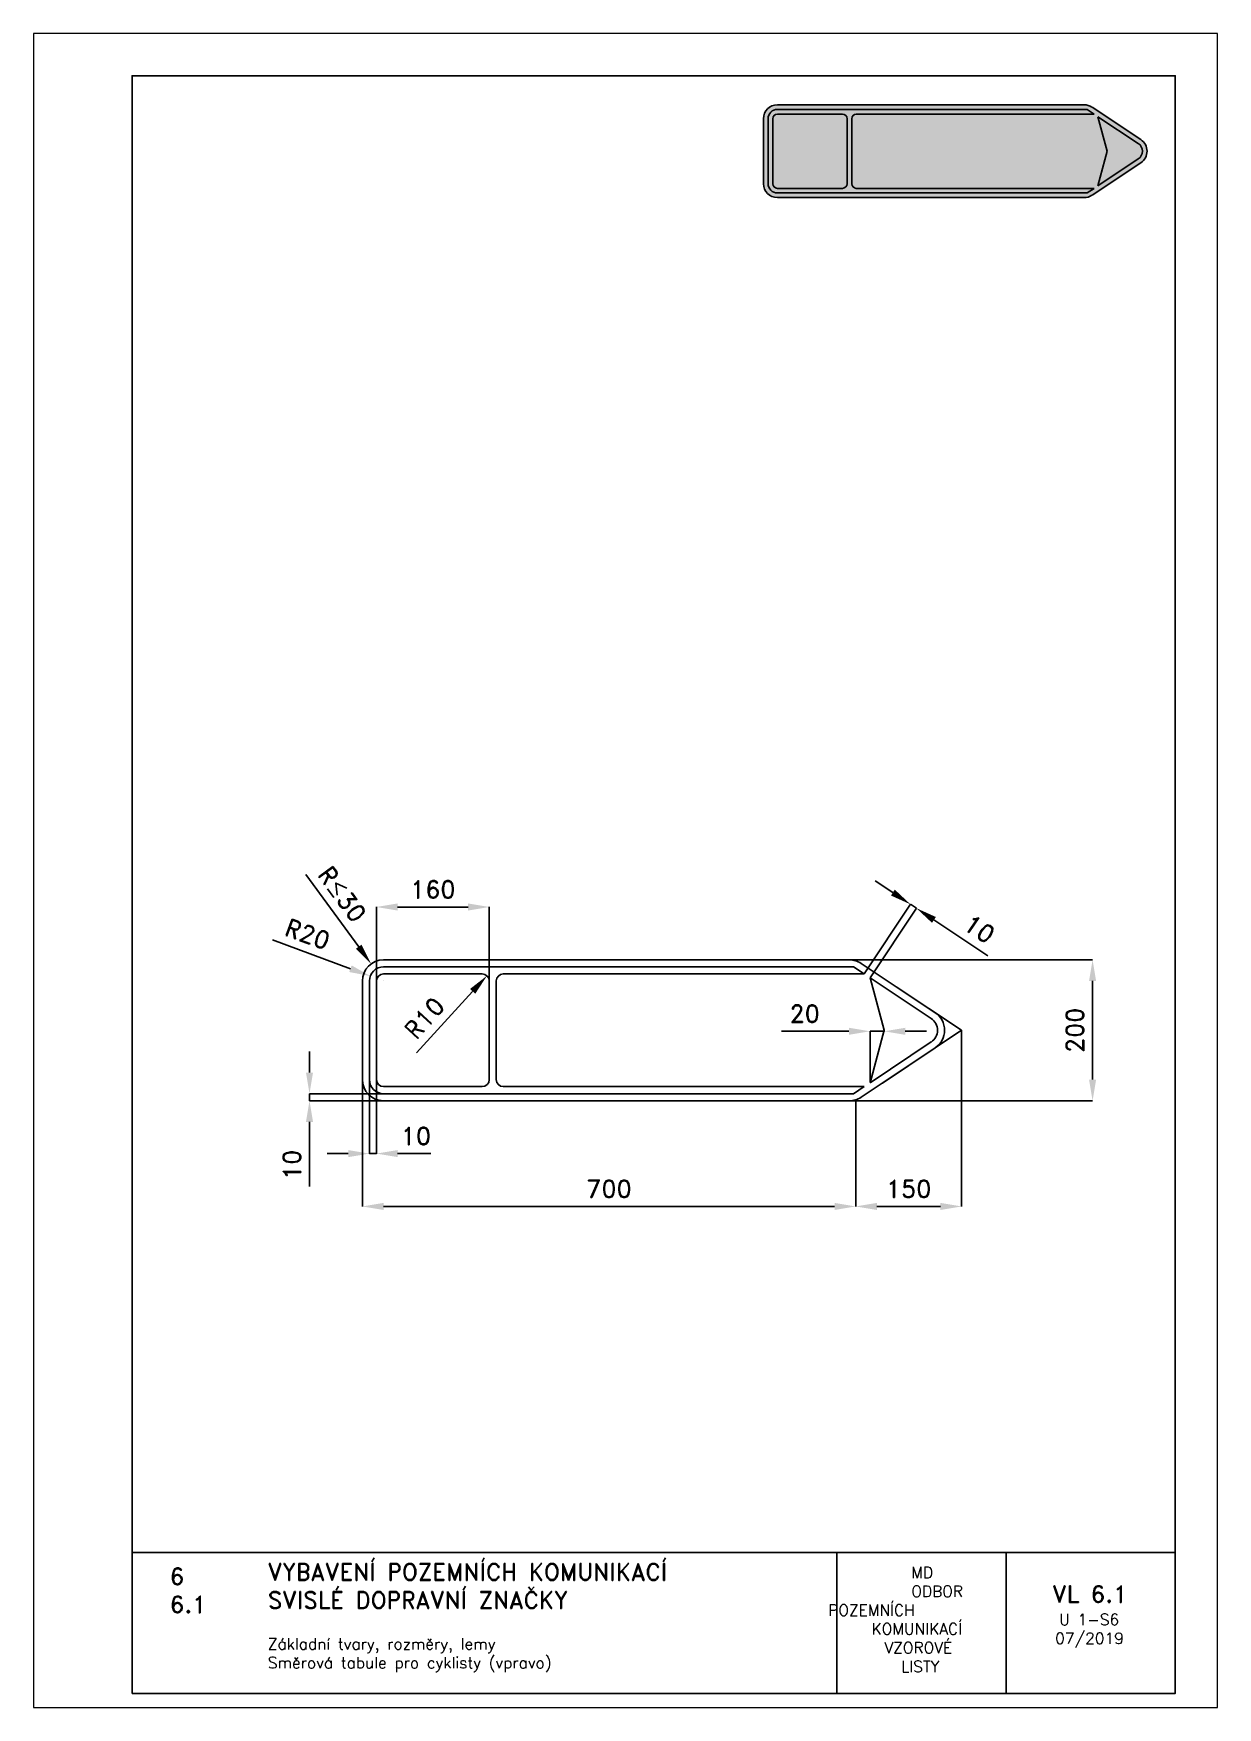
# Paper-space layout 'U1-S6' of a CAD drawing. Header units: millimetres. Extents: x 0 to 210, y 0 to 297.
# The model-space entities are those that its viewports show. They can reach past a viewport. Long polylines and large blocks are cut down to what shows.
import ezdxf

# ---------------------------------------------------------------- set-up
doc = ezdxf.new("R2010")
doc.units = ezdxf.units.MM
doc.header["$LTSCALE"] = 5
doc.linetypes.add('ČÁRKOVANÁX2', pattern=[1.5, 1, -0.5])
for name, color, linetype in [('Kóty', 2, 'Continuous'), ('Rozpiska', 7, 'Continuous'), ('Značka', 7, 'Continuous')]:
    doc.layers.add(name, color=color, linetype=linetype)
doc.layers.add('Rámeček', color=6, linetype='Continuous', plot=False)
doc.styles.get("Standard").update_dxf_attribs({"font": 'romand.shx', "height": 25})
doc.dimstyles.get("Standard").update_dxf_attribs({"dimtxt": 25, "dimasz": 30, "dimexe": 0.18, "dimexo": 0.0625, "dimgap": 12.5, "dimtad": 1, "dimdec": 0, "dimzin": 0, "dimdsep": 46, "dimtxsty": 'Standard', "dimcen": 0.09, "dimadec": 0, "dimazin": 0, "dimtfac": 1, "dimtdec": 0, "dimtofl": 0, "dimtmove": 0, "dimatfit": 3, "dimfxl": 1, "dimtolj": 1, "dimtzin": 0, "dimarcsym": 0})

# ---------------------------------------------------------------- blocks, each defined once
blk = doc.blocks.new('*D0')
at = {"layer": 'Defpoints', "color": 0, "transparency": 16777216}
for p in [(1072.8, 468.4), (998.7, 375.1), (1007, 369.6)]:
    blk.add_point(p, dxfattribs=at)
at = {"layer": 'Kóty', "color": 0, "lineweight": -2, "transparency": 16777216}
for p, q in [((1039.5, 490.5), (1014.5, 507.1)), ((998.8, 375.2), (1064.5, 474)), ((1007.1, 369.7), (1072.9, 468.5)), ((1097.7, 451.7), (1174.2, 400.8))]:
    blk.add_line(p, q, dxfattribs=at)
at = {"layer": 'Kóty', "color": 0, "transparency": 16777216}
for points in [[(1042.2, 494.7), (1036.7, 486.4), (1064.4, 473.9)], [(1100.5, 455.9), (1095, 447.6), (1072.8, 468.4)]]:
    blk.add_solid(points, dxfattribs=at)
at = {"layer": 'Kóty', "color": 0, "transparency": 16777216, "insert": (1162.3, 438.8), "char_height": 25, "attachment_point": 5, "rotation": 326.3587}
blk.add_mtext('\\A1;10', dxfattribs=at)
blk = doc.blocks.new('*D1')
at = {"layer": 'Defpoints', "color": 0, "transparency": 16777216}
for p in [(466.7, 470.1), (306.7, 351), (466.7, 345.5)]:
    blk.add_point(p, dxfattribs=at)
at = {"layer": 'Kóty', "color": 0, "lineweight": -2, "transparency": 16777216}
for p, q in [((306.7, 351), (306.7, 470.3)), ((336.7, 470.1), (436.7, 470.1)), ((466.7, 345.6), (466.7, 470.3))]:
    blk.add_line(p, q, dxfattribs=at)
at = {"layer": 'Kóty', "color": 0, "transparency": 16777216}
for points in [[(336.7, 475.1), (336.7, 465.1), (306.7, 470.1)], [(436.7, 475.1), (436.7, 465.1), (466.7, 470.1)]]:
    blk.add_solid(points, dxfattribs=at)
at = {"layer": 'Kóty', "color": 0, "transparency": 16777216, "insert": (386.7, 495.1), "char_height": 25, "attachment_point": 5}
blk.add_mtext('\\A1;160', dxfattribs=at)
blk = doc.blocks.new('*D2')
at = {"layer": 'Defpoints', "color": 0, "transparency": 16777216}
for p in [(211.7, 195.1), (331.6, 205.1), (331.6, 195.1)]:
    blk.add_point(p, dxfattribs=at)
at = {"layer": 'Kóty', "color": 0, "lineweight": -2, "transparency": 16777216}
for p, q in [((211.7, 235.1), (211.7, 265.1)), ((331.5, 205.1), (211.5, 205.1)), ((331.5, 195.1), (211.5, 195.1)), ((211.7, 165.1), (211.7, 73.2))]:
    blk.add_line(p, q, dxfattribs=at)
at = {"layer": 'Kóty', "color": 0, "transparency": 16777216}
for points in [[(206.7, 235.1), (216.7, 235.1), (211.7, 205.1)], [(206.7, 165.1), (216.7, 165.1), (211.7, 195.1)]]:
    blk.add_solid(points, dxfattribs=at)
at = {"layer": 'Kóty', "color": 0, "transparency": 16777216, "insert": (186.7, 104.2), "char_height": 25, "attachment_point": 5, "rotation": 90}
blk.add_mtext('\\A1;10', dxfattribs=at)
blk = doc.blocks.new('*D3')
at = {"layer": 'Defpoints', "color": 0, "transparency": 16777216}
for p in [(456.7, 365.1), (463.5, 372.5)]:
    blk.add_point(p, dxfattribs=at)
at = {"layer": 'Kóty', "color": 0, "lineweight": -2, "transparency": 16777216}
blk.add_line((363.6, 263.2), (443.2, 350.4), dxfattribs=at)
at = {"layer": 'Kóty', "color": 0, "transparency": 16777216}
blk.add_solid([(439.5, 353.8), (446.9, 347), (463.5, 372.5)], dxfattribs=at)
at = {"layer": 'Kóty', "color": 0, "transparency": 16777216, "insert": (374.8, 312.6), "char_height": 25, "attachment_point": 5, "rotation": 47.592}
blk.add_mtext('\\A1;R10', dxfattribs=at)
blk = doc.blocks.new('*D4')
at = {"layer": 'Defpoints', "color": 0, "transparency": 16777216}
for p in [(1007, 293.7), (1027, 295.1), (1007, 220.7)]:
    blk.add_point(p, dxfattribs=at)
at = {"layer": 'Kóty', "color": 0, "lineweight": -2, "transparency": 16777216}
for p, q in [((977, 293.7), (881.6, 293.7)), ((1007, 220.8), (1007, 293.9)), ((1027, 295.1), (1027, 293.5)), ((1057, 293.7), (1087, 293.7))]:
    blk.add_line(p, q, dxfattribs=at)
at = {"layer": 'Kóty', "color": 0, "transparency": 16777216}
for points in [[(977, 298.7), (977, 288.7), (1007, 293.7)], [(1057, 298.7), (1057, 288.7), (1027, 293.7)]]:
    blk.add_solid(points, dxfattribs=at)
at = {"layer": 'Kóty', "color": 0, "transparency": 16777216, "insert": (914.3, 318.7), "char_height": 25, "attachment_point": 5}
blk.add_mtext('\\A1;20', dxfattribs=at)
blk = doc.blocks.new('*D5')
at = {"layer": 'Defpoints', "color": 0, "transparency": 16777216}
for p in [(1137, 295.1), (986.8, 196.6), (1137, 45.1)]:
    blk.add_point(p, dxfattribs=at)
at = {"layer": 'Kóty', "color": 0, "lineweight": -2, "transparency": 16777216}
for p, q in [((1137, 295.1), (1137, 45)), ((986.8, 196.5), (986.8, 45)), ((1016.8, 45.1), (1107, 45.1))]:
    blk.add_line(p, q, dxfattribs=at)
at = {"layer": 'Kóty', "color": 0, "transparency": 16777216}
for points in [[(1016.8, 50.1), (1016.8, 40.1), (986.8, 45.1)], [(1107, 50.1), (1107, 40.1), (1137, 45.1)]]:
    blk.add_solid(points, dxfattribs=at)
at = {"layer": 'Kóty', "color": 0, "transparency": 16777216, "insert": (1061.9, 70.1), "char_height": 25, "attachment_point": 5}
blk.add_mtext('\\A1;150', dxfattribs=at)
blk = doc.blocks.new('*D6')
at = {"layer": 'Defpoints', "color": 0, "transparency": 16777216}
for p in [(286.7, 253.2), (986.8, 196.6), (986.8, 45.1)]:
    blk.add_point(p, dxfattribs=at)
at = {"layer": 'Kóty', "color": 0, "lineweight": -2, "transparency": 16777216}
for p, q in [((286.7, 253.2), (286.7, 45)), ((986.8, 196.5), (986.8, 45)), ((316.7, 45.1), (956.8, 45.1))]:
    blk.add_line(p, q, dxfattribs=at)
at = {"layer": 'Kóty', "color": 0, "transparency": 16777216}
for points in [[(316.7, 50.1), (316.7, 40.1), (286.7, 45.1)], [(956.8, 50.1), (956.8, 40.1), (986.8, 45.1)]]:
    blk.add_solid(points, dxfattribs=at)
at = {"layer": 'Kóty', "color": 0, "transparency": 16777216, "insert": (636.7, 70.1), "char_height": 25, "attachment_point": 5}
blk.add_mtext('\\A1;700', dxfattribs=at)
blk = doc.blocks.new('*D7')
at = {"layer": 'Defpoints', "color": 0, "transparency": 16777216}
for p in [(298, 372.1), (316.7, 365.1)]:
    blk.add_point(p, dxfattribs=at)
at = {"layer": 'Kóty', "color": 0, "lineweight": -2, "transparency": 16777216}
for p, q in [((159, 423.4), (269.8, 382.5)), ((316.6, 365.1), (316.8, 365.1)), ((316.7, 365.1), (316.7, 365.2))]:
    blk.add_line(p, q, dxfattribs=at)
at = {"layer": 'Kóty', "color": 0, "transparency": 16777216}
blk.add_solid([(271.5, 387.2), (268.1, 377.8), (298, 372.1)], dxfattribs=at)
at = {"layer": 'Kóty', "color": 0, "transparency": 16777216, "insert": (209, 431.6), "char_height": 25, "attachment_point": 5, "rotation": 339.7356}
blk.add_mtext('\\A1;R20', dxfattribs=at)
blk = doc.blocks.new('*D8')
at = {"layer": 'Defpoints', "color": 0, "transparency": 16777216}
for p in [(977.6, 395.1), (964.6, 195.1), (1322.8, 195.1)]:
    blk.add_point(p, dxfattribs=at)
at = {"layer": 'Kóty', "color": 0, "lineweight": -2, "transparency": 16777216}
for p, q in [((977.7, 395.1), (1322.9, 395.1)), ((1322.8, 365.1), (1322.8, 225.1)), ((964.7, 195.1), (1322.9, 195.1))]:
    blk.add_line(p, q, dxfattribs=at)
at = {"layer": 'Kóty', "color": 0, "transparency": 16777216}
for points in [[(1317.8, 365.1), (1327.8, 365.1), (1322.8, 395.1)], [(1317.8, 225.1), (1327.8, 225.1), (1322.8, 195.1)]]:
    blk.add_solid(points, dxfattribs=at)
at = {"layer": 'Kóty', "color": 0, "transparency": 16777216, "insert": (1297.8, 295.1), "char_height": 25, "attachment_point": 5, "rotation": 90}
blk.add_mtext('\\A1;200', dxfattribs=at)

msp = doc.modelspace()

# ---------------------------------------------------------------- linework, layer by layer
at = {"layer": 'Kóty'}
for p, q in [((206.5, 516.2), (281.5, 413.7)), ((316.6, 365.1), (316.8, 365.1)), ((316.7, 365.1), (316.7, 365.2)), ((296.7, 235.3), (296.7, 120)), ((306.7, 235.3), (306.7, 120)), ((266.7, 120.1), (236.7, 120.1)), ((384, 120.1), (336.7, 120.1))]:
    msp.add_line(p, q, dxfattribs=at)
for points in [[(1072.8, 468.4), (1064.4, 473.9)], [(1007, 293.7), (1027, 293.7)], [(211.7, 195.1), (211.7, 205.1)], [(296.7, 120.1), (306.7, 120.1)]]:
    msp.add_lwpolyline(points, dxfattribs=at)
for points in [[(285.5, 416.6), (277.4, 410.8), (299.1, 389.4)], [(266.7, 125.1), (266.7, 115.1), (296.7, 120.1)], [(336.7, 125.1), (336.7, 115.1), (306.7, 120.1)]]:
    msp.add_solid(points, dxfattribs=at)
at = {"layer": 'Značka', "color": 3}
for p, q in [((977.6, 395.1), (316.7, 395.1)), ((983.7, 385.1), (316.7, 385.1)), ((983.7, 385.1), (998.7, 375.1)), ((994.3, 390.1), (1099.5, 320.1)), ((286.7, 365.1), (286.7, 225.1)), ((296.7, 365.1), (296.7, 225.1)), ((306.7, 365.1), (306.7, 225.1)), ((456.7, 375.1), (316.7, 375.1)), ((466.7, 365.1), (466.7, 225.1)), ((476.7, 365.1), (476.7, 225.1)), ((998.7, 375.1), (486.7, 375.1)), ((1007, 369.6), (1093.9, 311.8)), ((1007, 369.6), (1027, 295.1)), ((1027, 295.1), (1007, 220.7)), ((1099.5, 270.2), (994.3, 200.2)), ((1093.9, 278.5), (1007, 220.7)), ((316.7, 215.1), (456.7, 215.1)), ((486.7, 215.1), (998.7, 215.1)), ((998.7, 215.1), (983.7, 205.1)), ((316.7, 205.1), (983.7, 205.1)), ((316.7, 195.1), (977.6, 195.1))]:
    msp.add_line(p, q, dxfattribs=at)
at = {"layer": 'Značka', "color": 6, "linetype": 'ČÁRKOVANÁX2', "ltscale": 2.5}
for p in [(1044.2, 356.9), (1024.6, 220.3)]:
    msp.add_line(p, (1137, 295.1), dxfattribs=at)
at = {"layer": 'Značka', "color": 3}
for centre, radius, start, end in [((316.7, 365.1), 30, 90, 180), ((316.7, 365.1), 20, 90, 180), ((977.6, 365.1), 30, 56.3587, 90), ((316.7, 365.1), 10, 90, 180), ((456.7, 365.1), 10, 0, 90), ((486.7, 365.1), 10, 90, 180), ((1082.8, 295.1), 20, 303.6413, 56.3587), ((1082.8, 295.1), 30, 303.6413, 56.3587), ((316.7, 225.1), 30, 180, 270), ((316.7, 225.1), 20, 180, 270), ((316.7, 225.1), 10, 180, 270), ((456.7, 225.1), 10, 270, 0), ((486.7, 225.1), 10, 180, 270), ((977.6, 225.1), 30, 270, 303.6413)]:
    msp.add_arc(centre, radius, start, end, dxfattribs=at)

# ---------------------------------------------------------------- texts
at = {"layer": 'Kóty', "insert": (258.2, 488.3), "char_height": 25, "attachment_point": 5, "rotation": 305.9849}
msp.add_mtext('\\A1;R{\\A0;≤}30', dxfattribs=at)
at = {"layer": 'Kóty', "insert": (362.7, 145.1), "char_height": 25, "attachment_point": 5}
msp.add_mtext('\\A1;10', dxfattribs=at)

# ---------------------------------------------------------------- dimensions: what is measured, and where the dimension line sits
at = {"layer": 'Kóty'}
for base, p1, p2, picture, middle in [((466.7, 470.1), (306.7, 351), (466.7, 345.5), '*D1', (386.7, 495.1)), ((1007, 293.7), (1027, 295.1), (1007, 220.7), '*D4', (914.3, 318.7)), ((1137, 45.1), (986.8, 196.6), (1137, 295.1), '*D5', (1061.9, 70.1)), ((986.8, 45.1), (286.7, 253.2), (986.8, 196.6), '*D6', (636.7, 70.1))]:
    dim = msp.add_linear_dim(base=base, p1=p1, p2=p2, dimstyle='Standard', dxfattribs=at)
    dim.commit()
    dim.dimension.update_dxf_attribs({"geometry": picture, "text_midpoint": middle})
dim = msp.add_aligned_dim(p1=(998.7, 375.1), p2=(1007, 369.6), distance=118.6, dimstyle='Standard', dxfattribs=at)
dim.commit()
dim.dimension.update_dxf_attribs({"geometry": '*D0', "text_midpoint": (1162.3, 438.8)})
dim = msp.add_radius_dim(center=(316.7, 365.1), mpoint=(298, 372.1), dimstyle='Standard', dxfattribs=at)
dim.commit()
dim.dimension.update_dxf_attribs({"geometry": '*D7', "text_midpoint": (209, 431.6)})
for base, p1, p2, picture, middle in [((1322.8, 195.1), (977.6, 395.1), (964.6, 195.1), '*D8', (1297.8, 295.1)), ((211.7, 195.1), (331.6, 205.1), (331.6, 195.1), '*D2', (186.7, 104.2))]:
    dim = msp.add_linear_dim(base=base, p1=p1, p2=p2, angle=90, dimstyle='Standard', dxfattribs=at)
    dim.commit()
    dim.dimension.update_dxf_attribs({"geometry": picture, "text_midpoint": middle})
dim = msp.add_radius_dim(center=(456.7, 365.1), mpoint=(463.5, 372.5), dimstyle='Standard', dxfattribs=at)
dim.commit()
dim.dimension.update_dxf_attribs({"geometry": '*D3', "text_midpoint": (393.3, 295.7), "dimtype": 164})

psp = doc.layouts.new('U1-S6')

# ---------------------------------------------------------------- hatches: boundary and pattern name
at = {"layer": 'Značka'}
h = psp.add_hatch(color=50, dxfattribs=at)
h.dxf.hatch_style = 1
edge = h.paths.add_edge_path()
edge.add_line((186.37, 284.35), (131.94, 284.35))
edge.add_arc((131.94, 281.88), 2.47, 90, 180)
edge.add_line((129.47, 281.88), (129.47, 270.35))
edge.add_arc((131.94, 270.35), 2.47, 180, 270)
edge.add_line((131.94, 267.88), (186.37, 267.88))
edge.add_arc((186.37, 270.35), 2.47, 270, 303.6413)
edge.add_line((187.74, 268.29), (196.4, 274.05))
edge.add_arc((195.03, 276.11), 2.47, 303.6413, 416.3587)
edge.add_line((196.4, 278.17), (187.74, 283.93))
edge.add_arc((186.37, 281.88), 2.47, 56.3587, 90)
h = psp.add_hatch(color=249, dxfattribs=at)
h.dxf.hatch_style = 1
edge = h.paths.add_edge_path()
edge.add_line((190.43, 276.11), (188.79, 269.98))
edge.add_line((188.79, 269.98), (195.94, 274.74))
edge.add_arc((195.03, 276.11), 1.65, 303.6413, 416.3587)
edge.add_line((195.94, 277.48), (188.79, 282.24))
edge.add_line((188.79, 282.24), (190.43, 276.11))
edge = h.paths.add_edge_path()
edge.add_line((188.1, 269.52), (186.86, 268.7))
edge.add_line((186.86, 268.7), (131.94, 268.7))
edge.add_arc((131.94, 270.35), 1.65, 180, 270, ccw=False)
edge.add_line((130.29, 270.35), (130.29, 281.88))
edge.add_arc((131.94, 281.88), 1.65, 90, 180, ccw=False)
edge.add_line((131.94, 283.52), (186.86, 283.52))
edge.add_line((186.86, 283.52), (188.1, 282.7))
edge.add_line((188.1, 282.7), (145.94, 282.7))
edge.add_arc((145.94, 281.88), 0.824, 90, 180)
edge.add_line((145.12, 281.88), (145.12, 270.35))
edge.add_arc((145.94, 270.35), 0.824, 180, 270)
edge.add_line((145.94, 269.52), (188.1, 269.52))
edge = h.paths.add_edge_path(flags=16)
edge.add_arc((131.94, 270.35), 0.824, 180, 270)
edge.add_line((131.94, 269.52), (143.47, 269.52))
edge.add_arc((143.47, 270.35), 0.824, 270, 360)
edge.add_line((144.29, 270.35), (144.29, 281.88))
edge.add_arc((143.47, 281.88), 0.824, 0, 90)
edge.add_line((143.47, 282.7), (131.94, 282.7))
edge.add_arc((131.94, 281.88), 0.824, 90, 180)
edge.add_line((131.12, 281.88), (131.12, 270.35))

# ---------------------------------------------------------------- linework, layer by layer
at = {"layer": 'Rozpiska', "color": 7}
for p, q in [((17.5, 27.5), (202.5, 27.5)), ((142.5, 27.5), (142.5, 2.5)), ((172.5, 27.5), (172.5, 2.5))]:
    psp.add_line(p, q, dxfattribs=at)
psp.add_lwpolyline([(17.5, 2.5), (202.5, 2.5), (202.5, 289.5), (17.5, 289.5)], close=True, dxfattribs=at)
at = {"layer": 'Značka', "color": 50}
for p, q in [((186.37, 284.35), (131.94, 284.35)), ((187.74, 283.93), (196.4, 278.17)), ((129.47, 281.88), (129.47, 270.35)), ((196.4, 274.05), (187.74, 268.29)), ((131.94, 267.88), (186.37, 267.88))]:
    psp.add_line(p, q, dxfattribs=at)
at = {"layer": 'Značka', "color": 249}
for p, q in [((186.86, 283.52), (131.94, 283.52)), ((143.47, 282.7), (131.94, 282.7)), ((188.1, 282.7), (145.94, 282.7)), ((186.86, 283.52), (188.1, 282.7)), ((188.79, 282.24), (195.94, 277.48)), ((188.79, 282.24), (190.43, 276.11)), ((130.29, 281.88), (130.29, 270.35)), ((131.12, 281.88), (131.12, 270.35)), ((144.29, 281.88), (144.29, 270.35)), ((145.12, 281.88), (145.12, 270.35)), ((190.43, 276.11), (188.79, 269.98)), ((195.94, 274.74), (188.79, 269.98)), ((131.94, 269.52), (143.47, 269.52)), ((131.94, 268.7), (186.86, 268.7)), ((145.94, 269.52), (188.1, 269.52)), ((188.1, 269.52), (186.86, 268.7))]:
    psp.add_line(p, q, dxfattribs=at)
at = {"layer": 'Značka', "color": 50}
for centre, start, end in [((131.94, 281.88), 90, 180), ((186.37, 281.88), 56.3587, 90), ((195.03, 276.11), 303.6413, 56.3587), ((131.94, 270.35), 180, 270), ((186.37, 270.35), 270, 303.6413)]:
    psp.add_arc(centre, 2.47, start, end, dxfattribs=at)
at = {"layer": 'Značka', "color": 249}
for centre, radius, start, end in [((131.94, 281.88), 1.65, 90, 180), ((131.94, 281.88), 0.824, 90, 180), ((143.47, 281.88), 0.824, 0, 90), ((145.94, 281.88), 0.824, 90, 180), ((195.03, 276.11), 1.65, 303.6413, 56.3587), ((131.94, 270.35), 1.65, 180, 270), ((131.94, 270.35), 0.824, 180, 270), ((143.47, 270.35), 0.824, 270, 0), ((145.94, 270.35), 0.824, 180, 270)]:
    psp.add_arc(centre, radius, start, end, dxfattribs=at)

# ---------------------------------------------------------------- texts
at = {"layer": 'Rozpiska', "color": 7, "attachment_point": 1}
for s, width, insert, char_height in [('6', 149.0422, (24.17, 24.77), 3), ('{\\C6;VYBAVENÍ POZEMNÍCH KOMUNIKACÍ\\P}SVISLÉ DOPRAVNÍ ZNAČKY{\\H1.34524x; }', 149.0422, (41.56, 25.56), 3), ('\\pi14.7414;{\\C6;MD\\P\\pi2.36044;}ODBOR POZEMNÍCH{\\H1.57143x; }\\P\\pi7.69378;KOMUNIKACÍ{\\H1.5x; }\\P\\pi9.97949;{\\C6;VZOROVÉ\\H1.47619x; \\H0.67742x;\\P\\pi12.93187;LISTY\\H1.26984x; }', 33.1018, (140.95, 24.95), 2), ('\\pi1.03113;{\\H1.5x;\\C6;VL 6.1\\P\\pi2.26919;\\H0.66667x;U 1-S6\\H1.66666x; \\H0.6x;\\P\\pi1.5549;07/2019\\H1.80159x; }', 16.0623, (179.66, 21.61), 2), ('6.1', 149.0422, (24.17, 19.78), 3), ('{\\C6;Základní tvary, rozměry, lemy\\P}Směrová tabule pro cyklisty (vpravo){\\H2.02381x; }', 149.0422, (41.56, 12.29), 2)]:
    psp.add_mtext_dynamic_manual_height_columns(s, width=width, gutter_width=100, heights=[0], dxfattribs=dict(at, insert=insert, char_height=char_height))

# ---------------------------------------------------------------- viewports
at = {"layer": 'Rámeček'}
psp.add_viewport(center=(105, 148.5), size=(210, 297), view_center_point=(660.06, 521.91), view_height=2376, dxfattribs=at)

doc.saveas('drawing.dxf')
